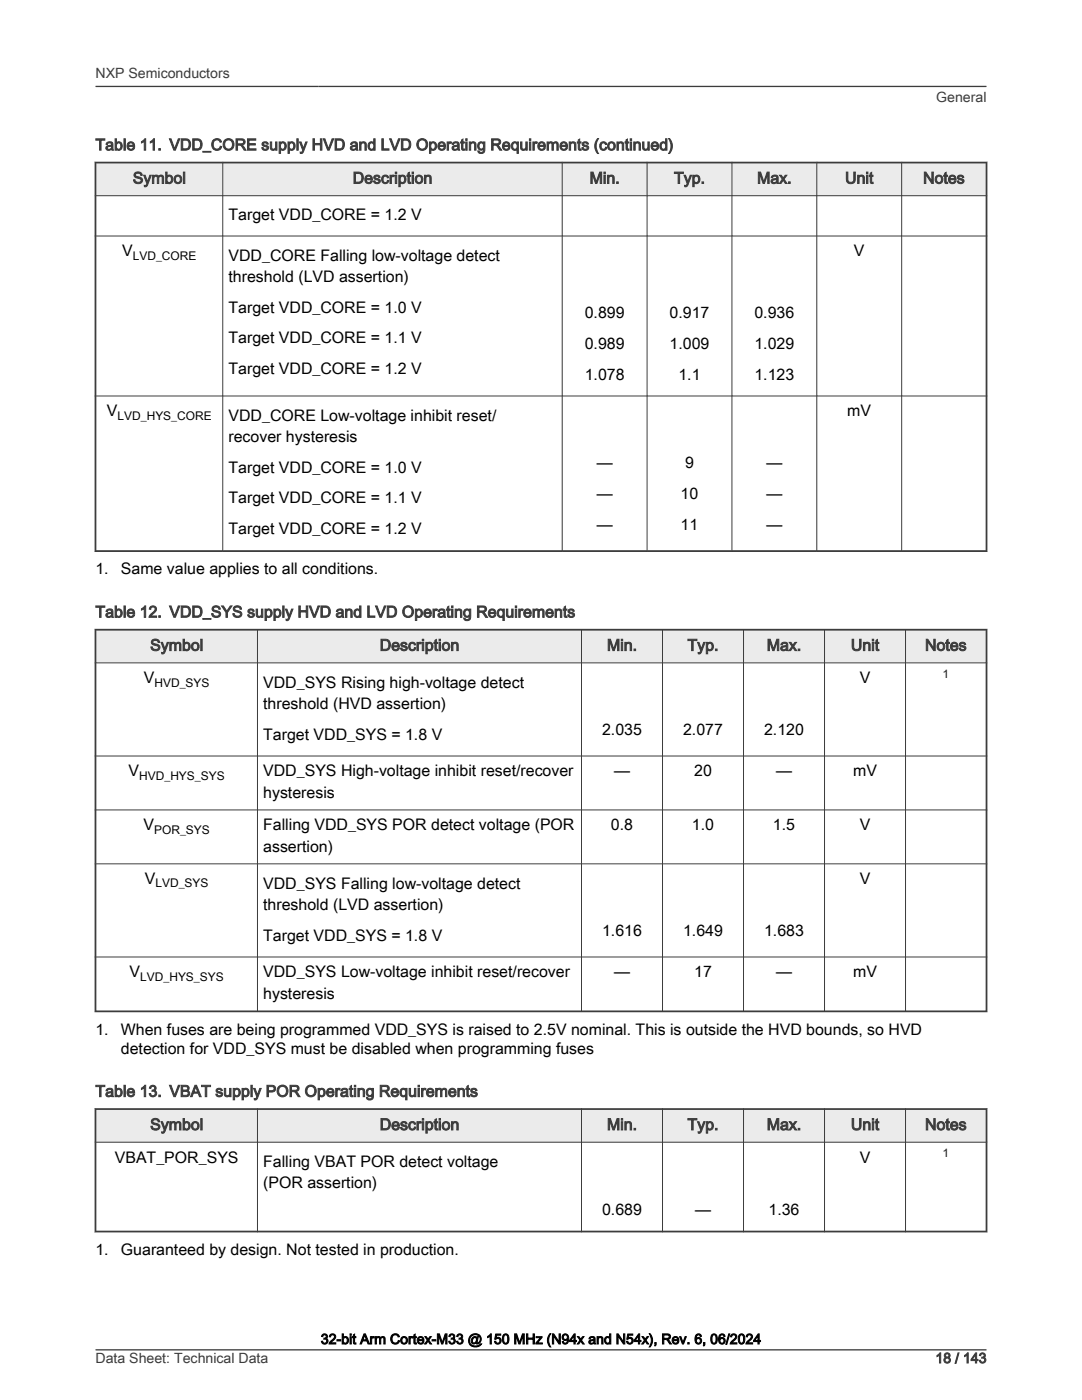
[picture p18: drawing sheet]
<svg xmlns="http://www.w3.org/2000/svg" width="216mm" height="279mm" viewBox="0 0 216 279" stroke-linecap="round" stroke-linejoin="round" font-family="sans-serif">
<defs><g id="words">
<g font-size="3.2" fill="#3c3c3c">
<text x="19" y="30">Table 11. VDD_CORE supply HVD and LVD Operating Requirements (continued)</text>
<text x="26.5" y="36.6">Symbol</text>
<text x="70.4" y="36.6">Description</text>
<text x="117.6" y="36.6">Min.</text>
<text x="134.5" y="36.6">Typ.</text>
<text x="151.1" y="36.6">Max.</text>
<text x="168.6" y="36.6">Unit</text>
<text x="184.2" y="36.6">Notes</text>
<text x="19" y="123.2">Table 12. VDD_SYS supply HVD and LVD Operating Requirements</text>
<text x="30" y="129.8">Symbol</text>
<text x="75.8" y="129.8">Description</text>
<text x="121.1" y="129.8">Min.</text>
<text x="137.2" y="129.8">Typ.</text>
<text x="153" y="129.8">Max.</text>
<text x="169.8" y="129.8">Unit</text>
<text x="184.6" y="129.8">Notes</text>
<text x="19" y="218.9">Table 13. VBAT supply POR Operating Requirements</text>
<text x="30" y="225.5">Symbol</text>
<text x="75.8" y="225.5">Description</text>
<text x="121.1" y="225.5">Min.</text>
<text x="137.2" y="225.5">Typ.</text>
<text x="153" y="225.5">Max.</text>
<text x="169.8" y="225.5">Unit</text>
<text x="184.6" y="225.5">Notes</text>
</g>
<g font-size="3.2">
<text x="45.6" y="43.9">Target VDD_CORE = 1.2 V</text>
<text x="24.4" y="51.2">V</text>
<text x="45.6" y="52">VDD_CORE Falling low-voltage detect</text>
<text x="170.4" y="51.2">V</text>
<text x="45.6" y="56.3">threshold (LVD assertion)</text>
<text x="45.6" y="62.4">Target VDD_CORE = 1.0 V</text>
<text x="116.7" y="63.5">0.899</text>
<text x="133.6" y="63.5">0.917</text>
<text x="150.5" y="63.5">0.936</text>
<text x="45.6" y="68.5">Target VDD_CORE = 1.1 V</text>
<text x="116.7" y="69.6">0.989</text>
<text x="133.6" y="69.6">1.009</text>
<text x="150.5" y="69.6">1.029</text>
<text x="45.6" y="74.7">Target VDD_CORE = 1.2 V</text>
<text x="116.7" y="75.7">1.078</text>
<text x="135.4" y="75.7">1.1</text>
<text x="150.5" y="75.7">1.123</text>
<text x="21.3" y="83.1">V</text>
<text x="45.6" y="84">VDD_CORE Low-voltage inhibit reset/</text>
<text x="169.1" y="83.1">mV</text>
<text x="45.6" y="88.2">recover hysteresis</text>
<text x="45.6" y="94.3">Target VDD_CORE = 1.0 V</text>
<text x="119.1" y="93.5">—</text>
<text x="136.7" y="93.5">9</text>
<text x="152.9" y="93.5">—</text>
<text x="45.6" y="100.5">Target VDD_CORE = 1.1 V</text>
<text x="119.1" y="99.6">—</text>
<text x="135.8" y="99.6">10</text>
<text x="152.9" y="99.6">—</text>
<text x="45.6" y="106.6">Target VDD_CORE = 1.2 V</text>
<text x="119.1" y="105.8">—</text>
<text x="135.8" y="105.8">11</text>
<text x="152.9" y="105.8">—</text>
<text x="19" y="114.7">1.</text>
<text x="24.1" y="114.7">Same value applies to all conditions.</text>
<text x="28.7" y="136.4">V</text>
<text x="52.5" y="137.2">VDD_SYS Rising high-voltage detect</text>
<text x="171.5" y="136.4">V</text>
<text x="52.5" y="141.5">threshold (HVD assertion)</text>
<text x="52.5" y="147.6">Target VDD_SYS = 1.8 V</text>
<text x="120.1" y="146.7">2.035</text>
<text x="136.3" y="146.7">2.077</text>
<text x="152.5" y="146.7">2.120</text>
<text x="25.7" y="155">V</text>
<text x="52.5" y="155">VDD_SYS High-voltage inhibit reset/recover</text>
<text x="122.5" y="155">—</text>
<text x="138.5" y="155">20</text>
<text x="154.9" y="155">—</text>
<text x="170.2" y="155">mV</text>
<text x="52.5" y="159.2">hysteresis</text>
<text x="28.6" y="165.7">V</text>
<text x="52.5" y="165.7">Falling VDD_SYS POR detect voltage (POR</text>
<text x="121.9" y="165.7">0.8</text>
<text x="138.1" y="165.7">1.0</text>
<text x="154.2" y="165.7">1.5</text>
<text x="171.5" y="165.7">V</text>
<text x="52.5" y="170">assertion)</text>
<text x="28.9" y="176.5">V</text>
<text x="52.5" y="177.3">VDD_SYS Falling low-voltage detect</text>
<text x="171.5" y="176.5">V</text>
<text x="52.5" y="181.6">threshold (LVD assertion)</text>
<text x="52.5" y="187.7">Target VDD_SYS = 1.8 V</text>
<text x="120.1" y="186.9">1.616</text>
<text x="136.3" y="186.9">1.649</text>
<text x="152.5" y="186.9">1.683</text>
<text x="25.9" y="195.1">V</text>
<text x="52.5" y="195.1">VDD_SYS Low-voltage inhibit reset/recover</text>
<text x="122.5" y="195.1">—</text>
<text x="138.5" y="195.1">17</text>
<text x="154.9" y="195.1">—</text>
<text x="170.2" y="195.1">mV</text>
<text x="52.5" y="199.3">hysteresis</text>
<text x="19" y="206.5">1.</text>
<text x="24.1" y="206.5">When fuses are being programmed VDD_SYS is raised to 2.5V nominal. This is outside the HVD bounds, so HVD</text>
<text x="24.1" y="210.3">detection for VDD_SYS must be disabled when programming fuses</text>
<text x="22.9" y="232">VBAT_POR_SYS</text>
<text x="52.5" y="232.9">Falling VBAT POR detect voltage</text>
<text x="171.5" y="232">V</text>
<text x="52.5" y="237.1">(POR assertion)</text>
<text x="120.1" y="242.4">0.689</text>
<text x="138.7" y="242.4">—</text>
<text x="153.4" y="242.4">1.36</text>
<text x="19" y="250.5">1.</text>
<text x="24.1" y="250.5">Guaranteed by design. Not tested in production.</text>
</g>
<g font-size="2.8" fill="#3c3c3c">
<text x="19" y="15.6">NXP Semiconductors</text>
<text x="186.8" y="20.4">General</text>
<text x="19" y="272">Data Sheet: Technical Data</text>
<text x="186.7" y="272">18 / 143</text>
</g>
<text font-size="2.8" x="64" y="268.2">32-bit Arm Cortex-M33 @ 150 MHz (N94x and N54x), Rev. 6, 06/2024</text>
<g font-size="2.4">
<text x="26.5" y="51.8">LVD_CORE</text>
<text x="23.5" y="83.7">LVD_HYS_CORE</text>
<text x="30.8" y="137">HVD_SYS</text>
<text x="27.8" y="155.6">HVD_HYS_SYS</text>
<text x="30.8" y="166.4">POR_SYS</text>
<text x="31" y="177.1">LVD_SYS</text>
<text x="28" y="195.7">LVD_HYS_SYS</text>
</g>
<g font-size="2.4" fill="#00f">
<text x="188.1" y="135.3">1</text>
<text x="188.1" y="231">1</text>
</g>
</g></defs>
<path d="M19 32.4h177.8v6.7h-177.8z" fill-rule="evenodd" fill="#ebebeb"/>
<path d="M18.9 32.4h178.1M19 32.3v77.9M196.8 32.3v77.9M18.9 110h178.1" fill="none" stroke="#3c3c3c" stroke-width=".35"/>
<path d="M18.9 39.1h178.1M44.4 32.3v77.9M112.2 32.3v77.9M129.1 32.3v77.9M146 32.3v77.9M163 32.3v77.9M179.9 32.3v77.9M18.9 47.1h178.1M18.9 79h178.1" fill="none" stroke="#3c3c3c" stroke-width=".2"/>
<path d="M19 125.7h177.8v6.6h-177.8z" fill-rule="evenodd" fill="#ebebeb"/>
<path d="M18.9 125.7h178.1M19 125.5v76.5M196.8 125.5v76.5M18.9 201.8h178.1" fill="none" stroke="#3c3c3c" stroke-width=".35"/>
<path d="M18.9 132.3h178.1M51.4 125.5v76.5M116 125.5v76.5M132.2 125.5v76.5M148.4 125.5v76.5M164.5 125.5v76.5M180.7 125.5v76.5M18.9 150.9h178.1M18.9 161.6h178.1M18.9 172.4h178.1M18.9 191h178.1" fill="none" stroke="#3c3c3c" stroke-width=".2"/>
<path d="M19 221.3h177.8v6.7h-177.8z" fill-rule="evenodd" fill="#ebebeb"/>
<path d="M18.9 221.3h178.1M19 221.2v24.8M196.8 221.2v24.8M18.9 245.8h178.1" fill="none" stroke="#3c3c3c" stroke-width=".35"/>
<path d="M18.9 228h178.1M51.4 221.2v24.8M116 221.2v24.8M132.2 221.2v24.8M148.4 221.2v24.8M164.5 221.2v24.8M180.7 221.2v24.8" fill="none" stroke="#3c3c3c" stroke-width=".2"/>
<path d="M19 17.3h177.8M19.1 269.4h177.7" fill="none" stroke="#3c3c3c" stroke-width=".26"/>
<use href="#words"/>
</svg>
